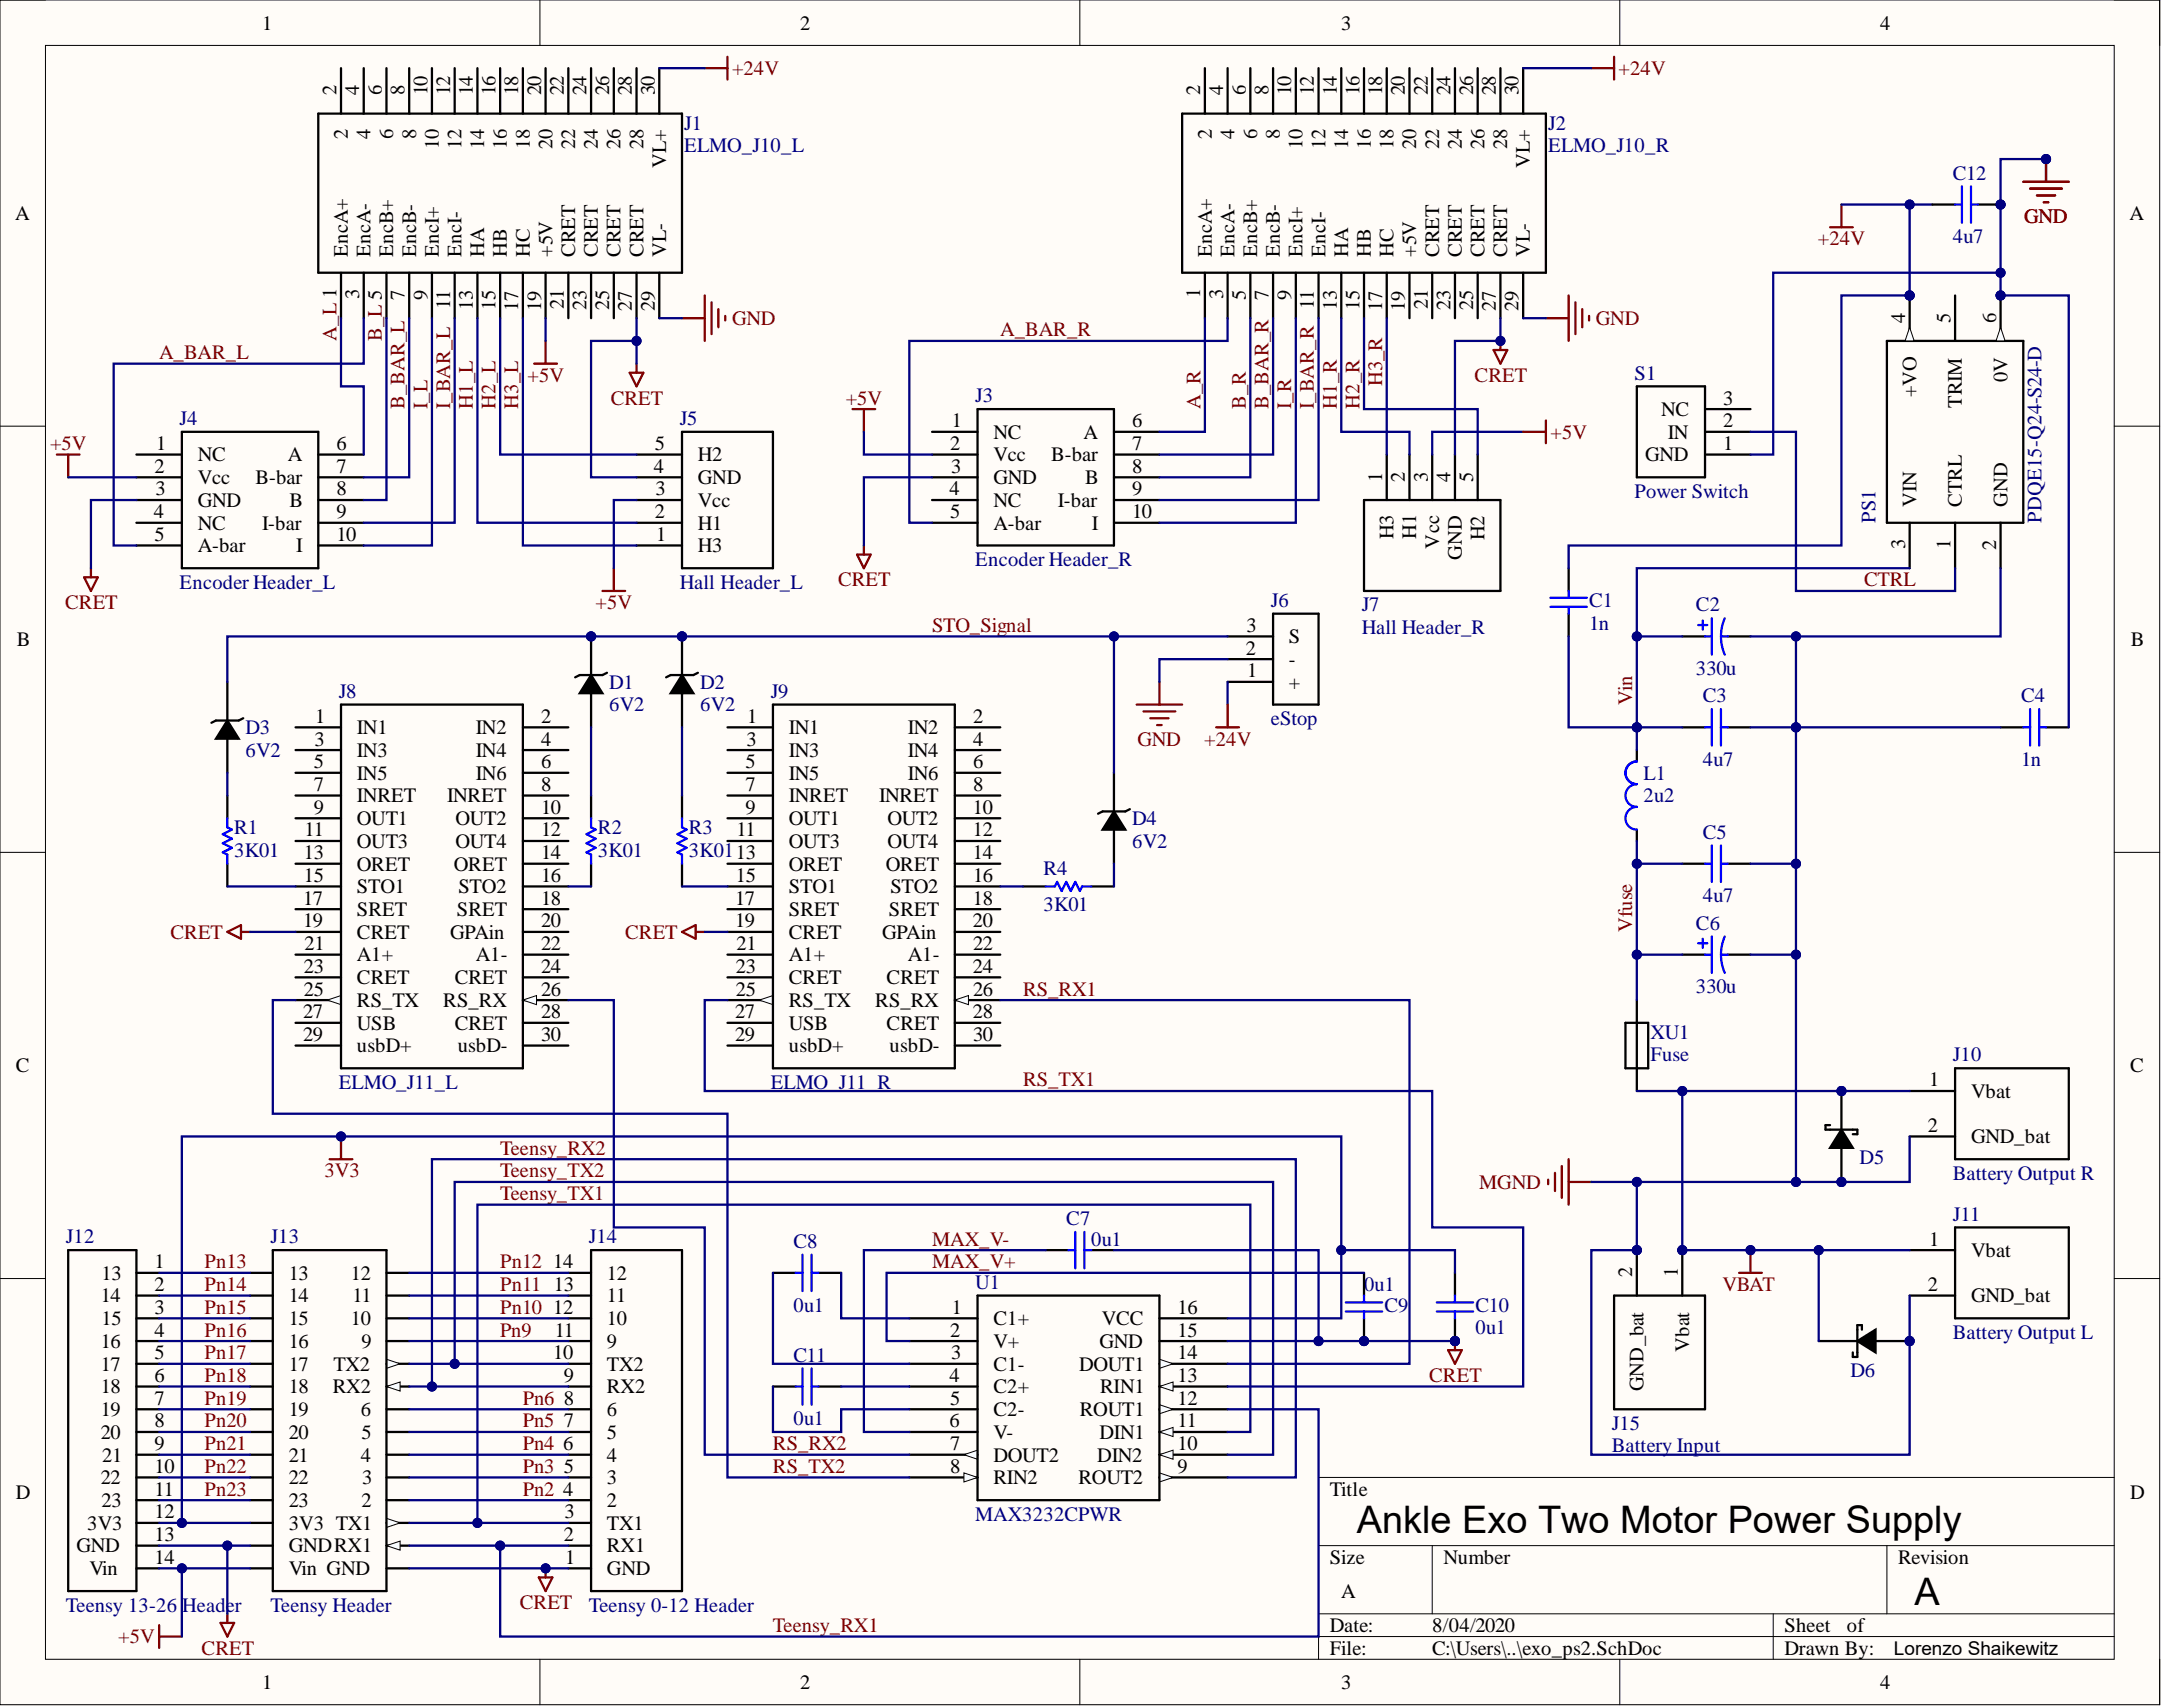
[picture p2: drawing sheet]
<svg xmlns="http://www.w3.org/2000/svg" width="241mm" height="190mm" viewBox="0 0 241 190" stroke-linecap="round" stroke-linejoin="round" font-family="sans-serif">
<defs><g id="words">
<g font-size="4.2">
<text x="151.4" y="171.1">Ankle Exo Two Motor Power Supply</text>
<text x="213.7" y="179.1">A</text>
</g>
<g font-size="2.3">
<text x="29.3" y="3.3">1</text>
<text x="89.3" y="3.3">2</text>
<text x="149.7" y="3.3">3</text>
<text x="209.8" y="3.3">4</text>
<text x="37.6" y="10.7" transform="rotate(-90 37.6 10.7)">2</text>
<text x="40.1" y="10.7" transform="rotate(-90 40.1 10.7)">4</text>
<text x="42.6" y="10.7" transform="rotate(-90 42.6 10.7)">6</text>
<text x="45.2" y="10.7" transform="rotate(-90 45.2 10.7)">8</text>
<text x="47.7" y="10.6" transform="rotate(-90 47.7 10.6)">10</text>
<text x="50.2" y="10.6" transform="rotate(-90 50.2 10.6)">12</text>
<text x="52.8" y="10.6" transform="rotate(-90 52.8 10.6)">14</text>
<text x="55.3" y="10.6" transform="rotate(-90 55.3 10.6)">16</text>
<text x="57.8" y="10.6" transform="rotate(-90 57.8 10.6)">18</text>
<text x="60.4" y="10.6" transform="rotate(-90 60.4 10.6)">20</text>
<text x="62.9" y="10.6" transform="rotate(-90 62.9 10.6)">22</text>
<text x="65.5" y="10.6" transform="rotate(-90 65.5 10.6)">24</text>
<text x="68" y="10.6" transform="rotate(-90 68 10.6)">26</text>
<text x="70.5" y="10.6" transform="rotate(-90 70.5 10.6)">28</text>
<text x="73.1" y="10.6" transform="rotate(-90 73.1 10.6)">30</text>
<text x="134" y="10.7" transform="rotate(-90 134 10.7)">2</text>
<text x="136.5" y="10.7" transform="rotate(-90 136.5 10.7)">4</text>
<text x="139" y="10.7" transform="rotate(-90 139 10.7)">6</text>
<text x="141.6" y="10.7" transform="rotate(-90 141.6 10.7)">8</text>
<text x="144.1" y="10.6" transform="rotate(-90 144.1 10.6)">10</text>
<text x="146.7" y="10.6" transform="rotate(-90 146.7 10.6)">12</text>
<text x="149.2" y="10.6" transform="rotate(-90 149.2 10.6)">14</text>
<text x="151.7" y="10.6" transform="rotate(-90 151.7 10.6)">16</text>
<text x="154.3" y="10.6" transform="rotate(-90 154.3 10.6)">18</text>
<text x="156.8" y="10.6" transform="rotate(-90 156.8 10.6)">20</text>
<text x="159.3" y="10.6" transform="rotate(-90 159.3 10.6)">22</text>
<text x="161.9" y="10.6" transform="rotate(-90 161.9 10.6)">24</text>
<text x="164.4" y="10.6" transform="rotate(-90 164.4 10.6)">26</text>
<text x="167" y="10.6" transform="rotate(-90 167 10.6)">28</text>
<text x="169.5" y="10.6" transform="rotate(-90 169.5 10.6)">30</text>
<text x="38.8" y="15.5" transform="rotate(-90 38.8 15.5)">2</text>
<text x="41.4" y="15.6" transform="rotate(-90 41.4 15.6)">4</text>
<text x="43.9" y="15.5" transform="rotate(-90 43.9 15.5)">6</text>
<text x="46.4" y="15.5" transform="rotate(-90 46.4 15.5)">8</text>
<text x="49" y="16.7" transform="rotate(-90 49 16.7)">10</text>
<text x="51.5" y="16.7" transform="rotate(-90 51.5 16.7)">12</text>
<text x="54" y="16.7" transform="rotate(-90 54 16.7)">14</text>
<text x="56.6" y="16.7" transform="rotate(-90 56.6 16.7)">16</text>
<text x="59.1" y="16.7" transform="rotate(-90 59.1 16.7)">18</text>
<text x="61.7" y="16.7" transform="rotate(-90 61.7 16.7)">20</text>
<text x="64.2" y="16.7" transform="rotate(-90 64.2 16.7)">22</text>
<text x="66.7" y="16.7" transform="rotate(-90 66.7 16.7)">24</text>
<text x="69.3" y="16.7" transform="rotate(-90 69.3 16.7)">26</text>
<text x="71.8" y="16.7" transform="rotate(-90 71.8 16.7)">28</text>
<text x="135.2" y="15.5" transform="rotate(-90 135.2 15.5)">2</text>
<text x="137.8" y="15.6" transform="rotate(-90 137.8 15.6)">4</text>
<text x="140.3" y="15.5" transform="rotate(-90 140.3 15.5)">6</text>
<text x="142.8" y="15.5" transform="rotate(-90 142.8 15.5)">8</text>
<text x="145.4" y="16.7" transform="rotate(-90 145.4 16.7)">10</text>
<text x="147.9" y="16.7" transform="rotate(-90 147.9 16.7)">12</text>
<text x="150.5" y="16.7" transform="rotate(-90 150.5 16.7)">14</text>
<text x="153" y="16.7" transform="rotate(-90 153 16.7)">16</text>
<text x="155.5" y="16.7" transform="rotate(-90 155.5 16.7)">18</text>
<text x="158.1" y="16.7" transform="rotate(-90 158.1 16.7)">20</text>
<text x="160.6" y="16.7" transform="rotate(-90 160.6 16.7)">22</text>
<text x="163.1" y="16.7" transform="rotate(-90 163.1 16.7)">24</text>
<text x="165.7" y="16.7" transform="rotate(-90 165.7 16.7)">26</text>
<text x="168.2" y="16.7" transform="rotate(-90 168.2 16.7)">28</text>
<text x="74.3" y="18.8" transform="rotate(-90 74.3 18.8)">VL+</text>
<text x="170.8" y="18.8" transform="rotate(-90 170.8 18.8)">VL+</text>
<text x="1.7" y="24.5">A</text>
<text x="38.8" y="28.7" transform="rotate(-90 38.8 28.7)">EncA+</text>
<text x="41.4" y="28.7" transform="rotate(-90 41.4 28.7)">EncA-</text>
<text x="43.9" y="28.7" transform="rotate(-90 43.9 28.7)">EncB+</text>
<text x="46.4" y="28.7" transform="rotate(-90 46.4 28.7)">EncB-</text>
<text x="49" y="28.7" transform="rotate(-90 49 28.7)">EncI+</text>
<text x="51.5" y="28.7" transform="rotate(-90 51.5 28.7)">EncI-</text>
<text x="54" y="28.7" transform="rotate(-90 54 28.7)">HA</text>
<text x="56.6" y="28.7" transform="rotate(-90 56.6 28.7)">HB</text>
<text x="59.1" y="28.7" transform="rotate(-90 59.1 28.7)">HC</text>
<text x="61.7" y="28.7" transform="rotate(-90 61.7 28.7)">+5V</text>
<text x="64.2" y="28.7" transform="rotate(-90 64.2 28.7)">CRET</text>
<text x="66.7" y="28.7" transform="rotate(-90 66.7 28.7)">CRET</text>
<text x="69.3" y="28.7" transform="rotate(-90 69.3 28.7)">CRET</text>
<text x="71.8" y="28.7" transform="rotate(-90 71.8 28.7)">CRET</text>
<text x="74.3" y="28.7" transform="rotate(-90 74.3 28.7)">VL-</text>
<text x="135.2" y="28.7" transform="rotate(-90 135.2 28.7)">EncA+</text>
<text x="137.8" y="28.7" transform="rotate(-90 137.8 28.7)">EncA-</text>
<text x="140.3" y="28.7" transform="rotate(-90 140.3 28.7)">EncB+</text>
<text x="142.8" y="28.7" transform="rotate(-90 142.8 28.7)">EncB-</text>
<text x="145.4" y="28.7" transform="rotate(-90 145.4 28.7)">EncI+</text>
<text x="147.9" y="28.7" transform="rotate(-90 147.9 28.7)">EncI-</text>
<text x="150.5" y="28.7" transform="rotate(-90 150.5 28.7)">HA</text>
<text x="153" y="28.7" transform="rotate(-90 153 28.7)">HB</text>
<text x="155.5" y="28.7" transform="rotate(-90 155.5 28.7)">HC</text>
<text x="158.1" y="28.7" transform="rotate(-90 158.1 28.7)">+5V</text>
<text x="160.6" y="28.7" transform="rotate(-90 160.6 28.7)">CRET</text>
<text x="163.1" y="28.7" transform="rotate(-90 163.1 28.7)">CRET</text>
<text x="165.7" y="28.7" transform="rotate(-90 165.7 28.7)">CRET</text>
<text x="168.2" y="28.7" transform="rotate(-90 168.2 28.7)">CRET</text>
<text x="170.8" y="28.7" transform="rotate(-90 170.8 28.7)">VL-</text>
<text x="237.7" y="24.5">A</text>
<text x="40.1" y="33.4" transform="rotate(-90 40.1 33.4)">3</text>
<text x="45.2" y="33.5" transform="rotate(-90 45.2 33.5)">7</text>
<text x="47.7" y="33.5" transform="rotate(-90 47.7 33.5)">9</text>
<text x="50.2" y="34.5" transform="rotate(-90 50.2 34.5)">11</text>
<text x="52.8" y="34.6" transform="rotate(-90 52.8 34.6)">13</text>
<text x="55.3" y="34.6" transform="rotate(-90 55.3 34.6)">15</text>
<text x="57.8" y="34.7" transform="rotate(-90 57.8 34.7)">17</text>
<text x="60.4" y="34.7" transform="rotate(-90 60.4 34.7)">19</text>
<text x="62.9" y="34.5" transform="rotate(-90 62.9 34.5)">21</text>
<text x="65.5" y="34.6" transform="rotate(-90 65.5 34.6)">23</text>
<text x="68" y="34.6" transform="rotate(-90 68 34.6)">25</text>
<text x="70.5" y="34.7" transform="rotate(-90 70.5 34.7)">27</text>
<text x="73.1" y="34.7" transform="rotate(-90 73.1 34.7)">29</text>
<text x="134" y="33.3" transform="rotate(-90 134 33.3)">1</text>
<text x="136.5" y="33.4" transform="rotate(-90 136.5 33.4)">3</text>
<text x="139" y="33.5" transform="rotate(-90 139 33.5)">5</text>
<text x="141.6" y="33.5" transform="rotate(-90 141.6 33.5)">7</text>
<text x="144.1" y="33.5" transform="rotate(-90 144.1 33.5)">9</text>
<text x="146.7" y="34.5" transform="rotate(-90 146.7 34.5)">11</text>
<text x="149.2" y="34.6" transform="rotate(-90 149.2 34.6)">13</text>
<text x="151.7" y="34.6" transform="rotate(-90 151.7 34.6)">15</text>
<text x="154.3" y="34.7" transform="rotate(-90 154.3 34.7)">17</text>
<text x="156.8" y="34.7" transform="rotate(-90 156.8 34.7)">19</text>
<text x="159.3" y="34.5" transform="rotate(-90 159.3 34.5)">21</text>
<text x="161.9" y="34.6" transform="rotate(-90 161.9 34.6)">23</text>
<text x="164.4" y="34.6" transform="rotate(-90 164.4 34.6)">25</text>
<text x="167" y="34.7" transform="rotate(-90 167 34.7)">27</text>
<text x="169.5" y="34.7" transform="rotate(-90 169.5 34.7)">29</text>
<text x="212.6" y="36" transform="rotate(-90 212.6 36)">4</text>
<text x="217.7" y="36" transform="rotate(-90 217.7 36)">5</text>
<text x="222.8" y="36" transform="rotate(-90 222.8 36)">6</text>
<text x="106.2" y="47.7">1</text>
<text x="126.4" y="47.7">6</text>
<text x="185.4" y="46.4">NC</text>
<text x="192.3" y="47.7">2</text>
<text x="192.3" y="45.1">3</text>
<text x="213.9" y="44.3" transform="rotate(-90 213.9 44.3)">+VO</text>
<text x="219" y="45.5" transform="rotate(-90 219 45.5)">TRIM</text>
<text x="224" y="42.6" transform="rotate(-90 224 42.6)">0V</text>
<text x="17.3" y="52.8">2</text>
<text x="17.4" y="50.2">1</text>
<text x="22.1" y="51.5">NC</text>
<text x="32.1" y="51.5">A</text>
<text x="37.6" y="50.2">6</text>
<text x="37.6" y="52.8">7</text>
<text x="73" y="52.8">4</text>
<text x="73.1" y="50.2">5</text>
<text x="77.9" y="51.5">H2</text>
<text x="106.1" y="50.2">2</text>
<text x="106.1" y="52.8">3</text>
<text x="110.9" y="49">NC</text>
<text x="110.9" y="51.5">Vcc</text>
<text x="117.3" y="51.5">B-bar</text>
<text x="120.9" y="49">A</text>
<text x="126.4" y="50.2">7</text>
<text x="126.4" y="52.8">8</text>
<text x="154.3" y="53.8" transform="rotate(-90 154.3 53.8)">1</text>
<text x="156.8" y="53.8" transform="rotate(-90 156.8 53.8)">2</text>
<text x="159.3" y="53.8" transform="rotate(-90 159.3 53.8)">3</text>
<text x="161.9" y="53.8" transform="rotate(-90 161.9 53.8)">4</text>
<text x="164.4" y="53.8" transform="rotate(-90 164.4 53.8)">5</text>
<text x="183.6" y="51.5">GND</text>
<text x="186.2" y="49">IN</text>
<text x="192.3" y="50.2">1</text>
<text x="17.2" y="57.8">4</text>
<text x="17.3" y="55.3">3</text>
<text x="22.1" y="54">Vcc</text>
<text x="22.1" y="56.6">GND</text>
<text x="22.1" y="59.1">NC</text>
<text x="28.5" y="54">B-bar</text>
<text x="29.3" y="59.1">I-bar</text>
<text x="32.3" y="56.6">B</text>
<text x="37.6" y="57.8">9</text>
<text x="37.6" y="55.3">8</text>
<text x="73.1" y="57.8">2</text>
<text x="73.2" y="55.3">3</text>
<text x="77.9" y="59.1">H1</text>
<text x="77.9" y="56.6">Vcc</text>
<text x="77.9" y="54">GND</text>
<text x="106" y="55.3">4</text>
<text x="106.1" y="57.8">5</text>
<text x="110.9" y="54">GND</text>
<text x="110.9" y="56.6">NC</text>
<text x="110.9" y="59.1">A-bar</text>
<text x="118.1" y="56.6">I-bar</text>
<text x="121.1" y="54">B</text>
<text x="121.9" y="59.1">I</text>
<text x="126.4" y="55.3">9</text>
<text x="126.4" y="57.8">10</text>
<text x="213.9" y="56.6" transform="rotate(-90 213.9 56.6)">VIN</text>
<text x="219" y="56.6" transform="rotate(-90 219 56.6)">CTRL</text>
<text x="224" y="56.6" transform="rotate(-90 224 56.6)">GND</text>
<text x="17.3" y="60.4">5</text>
<text x="22.1" y="61.6">A-bar</text>
<text x="33.1" y="61.6">I</text>
<text x="37.6" y="60.4">10</text>
<text x="73.2" y="60.4">1</text>
<text x="77.9" y="61.6">H3</text>
<text x="155.5" y="60.2" transform="rotate(-90 155.5 60.2)">H3</text>
<text x="158.1" y="60.1" transform="rotate(-90 158.1 60.1)">H1</text>
<text x="160.6" y="61.2" transform="rotate(-90 160.6 61.2)">Vcc</text>
<text x="163.1" y="62.5" transform="rotate(-90 163.1 62.5)">GND</text>
<text x="165.7" y="60.3" transform="rotate(-90 165.7 60.3)">H2</text>
<text x="212.6" y="61.3" transform="rotate(-90 212.6 61.3)">3</text>
<text x="217.7" y="61.2" transform="rotate(-90 217.7 61.2)">1</text>
<text x="222.8" y="61.4" transform="rotate(-90 222.8 61.4)">2</text>
<text x="139.1" y="70.5">3</text>
<text x="143.9" y="71.8">S</text>
<text x="1.9" y="72.1">B</text>
<text x="139" y="73.1">2</text>
<text x="139.2" y="75.6">1</text>
<text x="143.9" y="76.9">+</text>
<text x="143.9" y="74.3">-</text>
<text x="237.8" y="72.1">B</text>
<text x="35.1" y="83.2">3</text>
<text x="35.2" y="80.7">1</text>
<text x="39.8" y="81.9">IN1</text>
<text x="53.1" y="81.9">IN2</text>
<text x="60.4" y="80.7">2</text>
<text x="60.4" y="83.2">4</text>
<text x="83.3" y="83.2">3</text>
<text x="83.4" y="80.7">1</text>
<text x="88" y="81.9">IN1</text>
<text x="101.3" y="81.9">IN2</text>
<text x="108.6" y="80.7">2</text>
<text x="108.6" y="83.2">4</text>
<text x="35" y="85.7">5</text>
<text x="35" y="88.3">7</text>
<text x="39.8" y="84.5">IN3</text>
<text x="39.8" y="87">IN5</text>
<text x="39.8" y="89.5">INRET</text>
<text x="49.9" y="89.5">INRET</text>
<text x="53.1" y="84.5">IN4</text>
<text x="53.1" y="87">IN6</text>
<text x="60.4" y="85.7">6</text>
<text x="60.4" y="88.3">8</text>
<text x="83.2" y="85.7">5</text>
<text x="83.2" y="88.3">7</text>
<text x="88" y="84.5">IN3</text>
<text x="88" y="87">IN5</text>
<text x="88" y="89.5">INRET</text>
<text x="98.1" y="89.5">INRET</text>
<text x="101.3" y="84.5">IN4</text>
<text x="101.3" y="87">IN6</text>
<text x="108.6" y="85.7">6</text>
<text x="108.6" y="88.3">8</text>
<text x="33.9" y="95.9">13</text>
<text x="34" y="93.3">11</text>
<text x="35" y="90.8">9</text>
<text x="39.8" y="92.1">OUT1</text>
<text x="39.8" y="94.6">OUT3</text>
<text x="50.8" y="92.1">OUT2</text>
<text x="50.8" y="94.6">OUT4</text>
<text x="60.4" y="95.9">14</text>
<text x="60.4" y="90.8">10</text>
<text x="60.4" y="93.3">12</text>
<text x="82.2" y="93.3">11</text>
<text x="83.2" y="90.8">9</text>
<text x="88" y="92.1">OUT1</text>
<text x="88" y="94.6">OUT3</text>
<text x="99" y="92.1">OUT2</text>
<text x="99" y="94.6">OUT4</text>
<text x="108.6" y="95.9">14</text>
<text x="108.6" y="90.8">10</text>
<text x="108.6" y="93.3">12</text>
<text x="33.8" y="101">17</text>
<text x="33.9" y="98.4">15</text>
<text x="39.8" y="97.2">ORET</text>
<text x="39.8" y="99.7">STO1</text>
<text x="50.7" y="97.2">ORET</text>
<text x="51.2" y="99.7">STO2</text>
<text x="60.4" y="101">18</text>
<text x="60.4" y="98.4">16</text>
<text x="82" y="101">17</text>
<text x="82.1" y="98.4">15</text>
<text x="88" y="97.2">ORET</text>
<text x="88" y="99.7">STO1</text>
<text x="98.9" y="97.2">ORET</text>
<text x="99.4" y="99.7">STO2</text>
<text x="108.6" y="101">18</text>
<text x="108.6" y="98.4">16</text>
<text x="33.8" y="103.5">19</text>
<text x="34" y="106">21</text>
<text x="39.8" y="102.2">SRET</text>
<text x="39.8" y="104.8">CRET</text>
<text x="39.8" y="107.3">A1+</text>
<text x="50.2" y="104.8">GPAin</text>
<text x="51" y="102.2">SRET</text>
<text x="53.1" y="107.3">A1-</text>
<text x="60.4" y="103.5">20</text>
<text x="60.4" y="106">22</text>
<text x="82" y="103.5">19</text>
<text x="82.2" y="106">21</text>
<text x="88" y="102.2">SRET</text>
<text x="88" y="104.8">CRET</text>
<text x="88" y="107.3">A1+</text>
<text x="98.4" y="104.8">GPAin</text>
<text x="99.2" y="102.2">SRET</text>
<text x="101.3" y="107.3">A1-</text>
<text x="108.6" y="103.5">20</text>
<text x="108.6" y="106">22</text>
<text x="33.8" y="113.6">27</text>
<text x="33.9" y="108.6">23</text>
<text x="33.9" y="111.1">25</text>
<text x="39.8" y="109.8">CRET</text>
<text x="39.8" y="112.4">RS_TX</text>
<text x="49.5" y="112.4">RS_RX</text>
<text x="50.7" y="109.8">CRET</text>
<text x="60.4" y="108.6">24</text>
<text x="60.4" y="113.6">28</text>
<text x="60.4" y="111.1">26</text>
<text x="82" y="113.6">27</text>
<text x="82.1" y="108.6">23</text>
<text x="82.1" y="111.1">25</text>
<text x="88" y="109.8">CRET</text>
<text x="88" y="112.4">RS_TX</text>
<text x="97.7" y="112.4">RS_RX</text>
<text x="99" y="109.8">CRET</text>
<text x="108.6" y="108.6">24</text>
<text x="108.6" y="113.6">28</text>
<text x="108.6" y="111.1">26</text>
<text x="1.8" y="119.6">C</text>
<text x="33.8" y="116.2">29</text>
<text x="39.8" y="114.9">USB</text>
<text x="39.8" y="117.4">usbD+</text>
<text x="50.7" y="114.9">CRET</text>
<text x="51.1" y="117.4">usbD-</text>
<text x="60.4" y="116.2">30</text>
<text x="82" y="116.2">29</text>
<text x="88" y="114.9">USB</text>
<text x="88" y="117.4">usbD+</text>
<text x="99" y="114.9">CRET</text>
<text x="99.3" y="117.4">usbD-</text>
<text x="108.6" y="116.2">30</text>
<text x="237.7" y="119.6">C</text>
<text x="215.3" y="121.2">1</text>
<text x="220" y="122.5">Vbat</text>
<text x="215.2" y="126.3">2</text>
<text x="220" y="127.6">GND_bat</text>
<text x="11.3" y="142.8">13</text>
<text x="17.3" y="141.5">1</text>
<text x="32.2" y="142.8">13</text>
<text x="39.2" y="142.8">12</text>
<text x="61.7" y="141.5">14</text>
<text x="67.7" y="142.8">12</text>
<text x="182.2" y="142.6" transform="rotate(-90 182.2 142.6)">2</text>
<text x="187.3" y="142.6" transform="rotate(-90 187.3 142.6)">1</text>
<text x="215.3" y="139">1</text>
<text x="220" y="140.3">Vbat</text>
<text x="11.2" y="145.3">14</text>
<text x="11.3" y="147.9">15</text>
<text x="17.3" y="149.2">4</text>
<text x="17.3" y="144.1">2</text>
<text x="17.3" y="146.6">3</text>
<text x="32.2" y="145.3">14</text>
<text x="32.2" y="147.9">15</text>
<text x="39.2" y="147.9">10</text>
<text x="39.3" y="145.3">11</text>
<text x="61.7" y="146.6">12</text>
<text x="61.8" y="144.1">13</text>
<text x="61.9" y="149.2">11</text>
<text x="67.7" y="147.9">10</text>
<text x="67.7" y="145.3">11</text>
<text x="106.1" y="149.2">2</text>
<text x="106.2" y="146.6">1</text>
<text x="110.9" y="147.9">C1+</text>
<text x="123" y="147.9">VCC</text>
<text x="131.4" y="149.2">15</text>
<text x="131.4" y="146.6">16</text>
<text x="215.2" y="144.1">2</text>
<text x="220" y="145.3">GND_bat</text>
<text x="11.2" y="155.5">18</text>
<text x="11.2" y="153">17</text>
<text x="11.2" y="150.4">16</text>
<text x="17.3" y="154.2">6</text>
<text x="17.3" y="151.7">5</text>
<text x="32.2" y="150.4">16</text>
<text x="32.2" y="153">17</text>
<text x="32.2" y="155.5">18</text>
<text x="37.1" y="155.5">RX2</text>
<text x="37.2" y="153">TX2</text>
<text x="40.3" y="150.4">9</text>
<text x="61.7" y="151.7">10</text>
<text x="62.9" y="154.2">9</text>
<text x="67.7" y="155.5">RX2</text>
<text x="67.7" y="153">TX2</text>
<text x="67.7" y="150.4">9</text>
<text x="106" y="154.2">4</text>
<text x="106.1" y="151.7">3</text>
<text x="110.9" y="150.4">V+</text>
<text x="110.9" y="153">C1-</text>
<text x="110.9" y="155.5">C2+</text>
<text x="120.4" y="153">DOUT1</text>
<text x="122.7" y="150.4">GND</text>
<text x="122.8" y="155.5">RIN1</text>
<text x="131.4" y="151.7">14</text>
<text x="131.4" y="154.2">13</text>
<text x="183.4" y="155.2" transform="rotate(-90 183.4 155.2)">GND_bat</text>
<text x="188.5" y="150.8" transform="rotate(-90 188.5 150.8)">Vbat</text>
<text x="11.2" y="160.6">20</text>
<text x="11.2" y="158">19</text>
<text x="17.3" y="159.3">8</text>
<text x="17.3" y="156.8">7</text>
<text x="17.3" y="161.8">9</text>
<text x="32.2" y="158">19</text>
<text x="32.2" y="160.6">20</text>
<text x="40.3" y="158">6</text>
<text x="40.3" y="160.6">5</text>
<text x="62.8" y="161.8">6</text>
<text x="62.9" y="159.3">7</text>
<text x="62.9" y="156.8">8</text>
<text x="67.7" y="160.6">5</text>
<text x="67.7" y="158">6</text>
<text x="106" y="159.3">6</text>
<text x="106.1" y="156.8">5</text>
<text x="106.1" y="161.8">7</text>
<text x="110.9" y="158">C2-</text>
<text x="110.9" y="160.6">V-</text>
<text x="120.5" y="158">ROUT1</text>
<text x="122.7" y="160.6">DIN1</text>
<text x="131.4" y="156.8">12</text>
<text x="131.4" y="161.8">10</text>
<text x="131.4" y="159.3">11</text>
<text x="1.8" y="167.2">D</text>
<text x="11.2" y="165.6">22</text>
<text x="11.4" y="163.1">21</text>
<text x="17.3" y="164.4">10</text>
<text x="17.3" y="166.9">11</text>
<text x="32.2" y="163.1">21</text>
<text x="32.2" y="165.6">22</text>
<text x="40.3" y="163.1">4</text>
<text x="40.4" y="165.6">3</text>
<text x="62.8" y="166.9">4</text>
<text x="62.9" y="164.4">5</text>
<text x="67.7" y="165.6">3</text>
<text x="67.7" y="163.1">4</text>
<text x="106.1" y="164.4">8</text>
<text x="110.9" y="163.1">DOUT2</text>
<text x="110.9" y="165.6">RIN2</text>
<text x="120.4" y="165.6">ROUT2</text>
<text x="122.5" y="163.1">DIN2</text>
<text x="131.4" y="164.4">9</text>
<text x="148.4" y="166.9">Title</text>
<text x="237.7" y="167.2">D</text>
<text x="8.5" y="173.3">GND</text>
<text x="9.7" y="170.7">3V3</text>
<text x="11.3" y="168.2">23</text>
<text x="17.3" y="169.4">12</text>
<text x="17.3" y="172">13</text>
<text x="32.2" y="168.2">23</text>
<text x="32.2" y="170.7">3V3 TX1</text>
<text x="32.2" y="173.3">GNDRX1</text>
<text x="40.3" y="168.2">2</text>
<text x="62.9" y="172">2</text>
<text x="63" y="169.4">3</text>
<text x="67.7" y="173.3">RX1</text>
<text x="67.7" y="170.7">TX1</text>
<text x="67.7" y="168.2">2</text>
<text x="10" y="175.8">Vin</text>
<text x="17.3" y="174.5">14</text>
<text x="32.2" y="175.8">Vin GND</text>
<text x="63.1" y="174.5">1</text>
<text x="67.7" y="175.8">GND</text>
<text x="148.4" y="174.5">Size</text>
<text x="149.7" y="178.3">A</text>
<text x="161.1" y="174.5">Number</text>
<text x="211.9" y="174.5">Revision</text>
<text x="148.4" y="182.1">Date:</text>
<text x="148.4" y="184.7">File:</text>
<text x="159.9" y="182.1">8/04/2020</text>
<text x="159.9" y="184.7">C:\Users\..\exo_ps2.SchDoc</text>
<text x="199.2" y="184.7">Drawn By:</text>
<text x="199.2" y="182.1">Sheet</text>
<text x="206.1" y="182.1">of</text>
<text x="29.3" y="188.5">1</text>
<text x="89.3" y="188.5">2</text>
<text x="149.7" y="188.5">3</text>
<text x="209.8" y="188.5">4</text>
</g>
<g font-size="2.3" fill="#800000">
<text x="81.7" y="8.4">+24V</text>
<text x="180.7" y="8.4">+24V</text>
<text x="202.9" y="27.4">+24V</text>
<text x="225.9" y="24.9">GND</text>
<text x="17.8" y="40.1">A_BAR_L</text>
<text x="37.6" y="38" transform="rotate(-90 37.6 38)">A_L 1</text>
<text x="42.6" y="38" transform="rotate(-90 42.6 38)">B_L 5</text>
<text x="81.7" y="36.3">GND</text>
<text x="111.6" y="37.5">A_BAR_R</text>
<text x="178.1" y="36.3">GND</text>
<text x="45.2" y="45.7" transform="rotate(-90 45.2 45.7)">B_BAR_L</text>
<text x="47.7" y="45.7" transform="rotate(-90 47.7 45.7)">I_L</text>
<text x="50.2" y="45.7" transform="rotate(-90 50.2 45.7)">I_BAR_L</text>
<text x="52.8" y="45.7" transform="rotate(-90 52.8 45.7)">H1_L</text>
<text x="55.3" y="45.7" transform="rotate(-90 55.3 45.7)">H2_L</text>
<text x="57.8" y="45.7" transform="rotate(-90 57.8 45.7)">H3_L</text>
<text x="58.9" y="42.6">+5V</text>
<text x="68.2" y="45.1">CRET</text>
<text x="94.4" y="45.1">+5V</text>
<text x="134" y="45.7" transform="rotate(-90 134 45.7)">A_R</text>
<text x="139" y="45.7" transform="rotate(-90 139 45.7)">B_R</text>
<text x="141.6" y="45.7" transform="rotate(-90 141.6 45.7)">B_BAR_R</text>
<text x="144.1" y="45.7" transform="rotate(-90 144.1 45.7)">I_R</text>
<text x="146.7" y="45.7" transform="rotate(-90 146.7 45.7)">I_BAR_R</text>
<text x="149.2" y="45.7" transform="rotate(-90 149.2 45.7)">H1_R</text>
<text x="151.7" y="45.7" transform="rotate(-90 151.7 45.7)">H2_R</text>
<text x="154.3" y="43.1" transform="rotate(-90 154.3 43.1)">H3_R</text>
<text x="164.6" y="42.6">CRET</text>
<text x="5.6" y="50.2">+5V</text>
<text x="173" y="49">+5V</text>
<text x="93.5" y="65.4">CRET</text>
<text x="208.1" y="65.4">CTRL</text>
<text x="7.3" y="68">CRET</text>
<text x="66.5" y="68">+5V</text>
<text x="104" y="70.5">STO_Signal</text>
<text x="126.9" y="83.2">GND</text>
<text x="134.4" y="83.2">+24V</text>
<text x="182.2" y="78.6" transform="rotate(-90 182.2 78.6)">Vin</text>
<text x="19" y="104.8">CRET</text>
<text x="69.8" y="104.8">CRET</text>
<text x="182.2" y="104" transform="rotate(-90 182.2 104)">Vfuse</text>
<text x="114.2" y="111.1">RS_RX1</text>
<text x="114.2" y="121.2">RS_TX1</text>
<text x="36.2" y="131.4">3V3</text>
<text x="55.8" y="131.4">Teensy_TX2</text>
<text x="55.8" y="128.9">Teensy_RX2</text>
<text x="55.8" y="133.9">Teensy_TX1</text>
<text x="165.1" y="132.7">MGND</text>
<text x="22.8" y="141.5">Pn13</text>
<text x="55.8" y="141.5">Pn12</text>
<text x="104" y="139">MAX_V-</text>
<text x="104" y="141.5">MAX_V+</text>
<text x="22.8" y="144.1">Pn14</text>
<text x="22.8" y="146.6">Pn15</text>
<text x="22.8" y="149.2">Pn16</text>
<text x="55.8" y="149.2">Pn9</text>
<text x="55.8" y="146.6">Pn10</text>
<text x="55.8" y="144.1">Pn11</text>
<text x="192.2" y="144.1">VBAT</text>
<text x="22.8" y="151.7">Pn17</text>
<text x="22.8" y="154.2">Pn18</text>
<text x="159.5" y="154.2">CRET</text>
<text x="22.8" y="156.8">Pn19</text>
<text x="22.8" y="159.3">Pn20</text>
<text x="22.8" y="161.8">Pn21</text>
<text x="58.4" y="161.8">Pn4</text>
<text x="58.4" y="159.3">Pn5</text>
<text x="58.4" y="156.8">Pn6</text>
<text x="86.3" y="161.8">RS_RX2</text>
<text x="22.8" y="164.4">Pn22</text>
<text x="22.8" y="166.9">Pn23</text>
<text x="58.4" y="166.9">Pn2</text>
<text x="58.4" y="164.4">Pn3</text>
<text x="86.3" y="164.4">RS_TX2</text>
<text x="58" y="179.6">CRET</text>
<text x="13.2" y="183.4">+5V</text>
<text x="22.5" y="184.7">CRET</text>
<text x="86.3" y="182.1">Teensy_RX1</text>
</g>
<g font-size="2.3" fill="#000080">
<text x="76.4" y="14.5">J1</text>
<text x="76.4" y="17">ELMO_J10_L</text>
<text x="172.8" y="14.5">J2</text>
<text x="172.8" y="17">ELMO_J10_R</text>
<text x="218" y="20">C12</text>
<text x="218" y="27.1">4u7</text>
<text x="20" y="47.4">J4</text>
<text x="75.9" y="47.4">J5</text>
<text x="108.8" y="44.9">J3</text>
<text x="182.4" y="42.4">S1</text>
<text x="182.4" y="55.6">Power Switch</text>
<text x="209.3" y="58.3" transform="rotate(-90 209.3 58.3)">PS1</text>
<text x="227.8" y="58.3" transform="rotate(-90 227.8 58.3)">PDQE15-Q24-S24-D</text>
<text x="20" y="65.7">Encoder Header_L</text>
<text x="75.9" y="65.7">Hall Header_L</text>
<text x="108.8" y="63.2">Encoder Header_R</text>
<text x="141.8" y="67.7">J6</text>
<text x="152" y="68.2">J7</text>
<text x="152" y="70.8">Hall Header_R</text>
<text x="177.4" y="67.7">C1</text>
<text x="177.4" y="70.3">1n</text>
<text x="189.3" y="68.2">C2</text>
<text x="37.8" y="77.9">J8</text>
<text x="68" y="76.9">D1</text>
<text x="78.1" y="76.9">D2</text>
<text x="86" y="77.9">J9</text>
<text x="189.3" y="75.3">330u</text>
<text x="27.4" y="81.9">D3</text>
<text x="68" y="79.4">6V2</text>
<text x="78.1" y="79.4">6V2</text>
<text x="141.8" y="80.9">eStop</text>
<text x="190" y="78.4">C3</text>
<text x="225.6" y="78.4">C4</text>
<text x="27.4" y="84.5">6V2</text>
<text x="183.4" y="89.5">2u2</text>
<text x="183.4" y="87">L1</text>
<text x="190" y="85.5">4u7</text>
<text x="225.6" y="85.5">1n</text>
<text x="26.1" y="93.1">R1</text>
<text x="26.1" y="95.6">3K01</text>
<text x="66.7" y="95.6">3K01</text>
<text x="66.7" y="93.1">R2</text>
<text x="76.9" y="95.6">3K0113</text>
<text x="76.9" y="93.1">R3</text>
<text x="126.4" y="94.6">6V2</text>
<text x="126.4" y="92.1">D4</text>
<text x="190" y="93.6">C5</text>
<text x="116.5" y="101.7">3K01</text>
<text x="116.5" y="97.7">R4</text>
<text x="190" y="100.7">4u7</text>
<text x="189.3" y="103.7">C6</text>
<text x="189.3" y="110.9">330u</text>
<text x="184.2" y="115.9">XU1</text>
<text x="184.2" y="118.5">Fuse</text>
<text x="218" y="118.5">J10</text>
<text x="37.8" y="121.5">ELMO_J11_L</text>
<text x="86" y="121.5">ELMO_J11_R</text>
<text x="207.6" y="129.9">D5</text>
<text x="218" y="131.7">Battery Output R</text>
<text x="119" y="136.7">C7</text>
<text x="218" y="136.2">J11</text>
<text x="7.4" y="138.8">J12</text>
<text x="30.2" y="138.8">J13</text>
<text x="65.7" y="138.8">J14</text>
<text x="88.6" y="139.3">C8</text>
<text x="108.8" y="143.8">U1</text>
<text x="121.8" y="139">0u1</text>
<text x="88.6" y="146.4">0u1</text>
<text x="152.2" y="144.1">0u1</text>
<text x="154.5" y="146.4">C9</text>
<text x="164.7" y="148.9">0u1</text>
<text x="164.7" y="146.4">C10</text>
<text x="218" y="149.4">Battery Output L</text>
<text x="88.6" y="151.9">C11</text>
<text x="206.5" y="153.7">D6</text>
<text x="88.6" y="159">0u1</text>
<text x="179.9" y="159.6">J15</text>
<text x="179.9" y="162.1">Battery Input</text>
<text x="108.8" y="169.7">MAX3232CPWR</text>
<text x="7.4" y="179.8">Teensy 13-26</text>
<text x="20.3" y="179.8">Header</text>
<text x="30.2" y="179.8">Teensy Header</text>
<text x="65.7" y="179.8">Teensy 0-12 Header</text>
</g>
<text font-size="2.1" x="211.4" y="184.7">Lorenzo Shaikewitz</text>
</g></defs>
<path d="M0 0h241v190.2h-241z" fill-rule="evenodd" fill="#fffcf8"/>
<path d="M0 0h241v190.2h-241z" fill="none" stroke="#000" stroke-width=".11"/>
<path d="M5.1 5.1h230.9v180.1h-230.9z" fill-rule="evenodd" fill="#fffcf8"/>
<g fill="none" stroke="#000" stroke-width=".11">
<path d="M0 0h5.1M60.3 0v5.1M120.5 0v5.1M180.8 0v5.1M236 0h5v5.1M5.1 5.1h230.9v180.1h-230.9zM0 47.6h5.1M236 47.6h5M0 95.1h5.1M236 95.1h5M0 142.7h5.1M236 142.7h5"/>
<path d="M147.2 172.5h88.8M159.8 172.5v7.6M210.6 172.5v7.6M236 164.9h-88.8v20.3M60.3 185.2v5M120.5 185.2v5M147.2 180.1h88.8M147.2 182.6h88.8M180.8 185.2v5M197.9 180.1v5.1M241 185.2v5"/>
</g>
<path d="M43.1 175h2.6M43.1 172.5h2.6" fill="none" stroke="#000" stroke-width=".25"/>
<path d="M43.1 172.5l1.6-.5v1z" fill="#f8fcff"/>
<path d="M43.1 172.5l1.6-.5v1z" fill="none" stroke="#000" stroke-width=".11"/>
<path d="M43.1 170h2.6" fill="none" stroke="#000" stroke-width=".25"/>
<path d="M43.1 169.4l1.6 .6-1.6 .5z" fill="#f8fcff"/>
<path d="M43.1 169.4l1.6 .6-1.6 .5z" fill="none" stroke="#000" stroke-width=".11"/>
<path d="M43.1 159.8h2.6M43.1 157.3h2.6M43.1 154.7h2.6M43.1 167.4h2.6M43.1 164.9h2.6M43.1 162.3h2.6" fill="none" stroke="#000" stroke-width=".25"/>
<path d="M43.1 154.7l1.6-.5v1z" fill="#f8fcff"/>
<path d="M43.1 154.7l1.6-.5v1z" fill="none" stroke="#000" stroke-width=".11"/>
<path d="M43.1 152.2h2.6" fill="none" stroke="#000" stroke-width=".25"/>
<path d="M43.1 151.7l1.6 .5-1.6 .5z" fill="#f8fcff"/>
<path d="M43.1 151.7l1.6 .5-1.6 .5z" fill="none" stroke="#000" stroke-width=".11"/>
<g fill="none" stroke="#000" stroke-width=".25">
<path d="M7.6 139.5h7.6v38.1h-7.6zM30.4 139.5h12.7v38.1h-12.7zM66 139.5h10.1v38.1h-10.1zM15.2 149.7h2.6M15.2 147.1h2.6M15.2 144.6h2.6M15.2 142.1h2.6M15.2 152.2h2.6M15.2 154.7h2.6M15.2 157.3h2.6M15.2 159.8h2.6M27.9 149.7h2.5"/>
<path d="M27.9 147.1h2.5M27.9 144.6h2.5M27.9 142.1h2.5M27.9 152.2h2.5M27.9 154.7h2.5M27.9 157.3h2.5M27.9 159.8h2.5M43.1 149.7h2.6M43.1 147.1h2.6M43.1 144.6h2.6M43.1 142.1h2.6M63.4 149.7h2.6"/>
<path d="M63.4 147.1h2.6M63.4 144.6h2.6M63.4 142.1h2.6M63.4 152.2h2.6M63.4 154.7h2.6M63.4 157.3h2.6M63.4 159.8h2.6M101.5 149.7h7.6M101.5 147.1h7.6M101.5 152.2h7.6M101.5 154.7h7.6M101.5 157.3h7.6"/>
<path d="M101.5 159.8h7.6M15.2 162.3h2.6M15.2 164.9h2.6M15.2 167.4h2.6M15.2 170h2.6M15.2 172.5h2.6M15.2 175h2.6M27.9 162.3h2.5M27.9 164.9h2.5M27.9 167.4h2.5M27.9 170h2.5M27.9 172.5h2.5"/>
<path d="M27.9 175h2.5M63.4 162.3h2.6M63.4 164.9h2.6M63.4 167.4h2.6M63.4 170h2.6M63.4 172.5h2.6M63.4 175h2.6M101.5 162.3h7.6"/>
</g>
<path d="M107.6 162.3l1.5-.5v1.1z" fill="#f8fcff"/>
<path d="M107.6 162.3l1.5-.5v1.1z" fill="none" stroke="#000" stroke-width=".11"/>
<path d="M101.5 164.9h7.6" fill="none" stroke="#000" stroke-width=".25"/>
<path d="M107.6 164.4l1.5 .5-1.5 .5z" fill="#f8fcff"/>
<path d="M107.6 164.4l1.5 .5-1.5 .5z" fill="none" stroke="#000" stroke-width=".11"/>
<path d="M129.4 164.9h7.6" fill="none" stroke="#000" stroke-width=".25"/>
<path d="M129.4 164.4l1.5 .5-1.5 .5z" fill="#f8fcff"/>
<path d="M129.4 164.4l1.5 .5-1.5 .5z" fill="none" stroke="#000" stroke-width=".11"/>
<path d="M129.4 162.3h7.6" fill="none" stroke="#000" stroke-width=".25"/>
<path d="M129.4 162.3l1.5-.5v1.1z" fill="#f8fcff"/>
<path d="M129.4 162.3l1.5-.5v1.1z" fill="none" stroke="#000" stroke-width=".11"/>
<path d="M129.4 159.8h7.6" fill="none" stroke="#000" stroke-width=".25"/>
<path d="M129.4 159.8l1.5-.5v1z" fill="#f8fcff"/>
<path d="M129.4 159.8l1.5-.5v1z" fill="none" stroke="#000" stroke-width=".11"/>
<path d="M129.4 157.3h7.6" fill="none" stroke="#000" stroke-width=".25"/>
<path d="M129.4 156.8l1.5 .5-1.5 .5z" fill="#f8fcff"/>
<path d="M129.4 156.8l1.5 .5-1.5 .5z" fill="none" stroke="#000" stroke-width=".11"/>
<path d="M129.4 154.7h7.6" fill="none" stroke="#000" stroke-width=".25"/>
<path d="M129.4 154.7l1.5-.5v1z" fill="#f8fcff"/>
<path d="M129.4 154.7l1.5-.5v1z" fill="none" stroke="#000" stroke-width=".11"/>
<path d="M129.4 152.2h7.6" fill="none" stroke="#000" stroke-width=".25"/>
<path d="M129.4 151.7l1.5 .5-1.5 .5z" fill="#f8fcff"/>
<path d="M129.4 151.7l1.5 .5-1.5 .5z" fill="none" stroke="#000" stroke-width=".11"/>
<path d="M86.3 142.1h2.5M86.3 154.7h2.5M91.3 142.1h2.6M91.3 154.7h2.6M109.1 144.6h20.3v22.8h-20.3zM129.4 149.7h7.6M129.4 147.1h7.6" fill="none" stroke="#000" stroke-width=".25"/>
<path d="M88.8 142.1h.8M88.8 154.7h.8M89.6 140v4.1M89.6 152.7v4.1M90.6 142.1h.7M90.6 154.7h.7M90.6 140v4.1M90.6 152.7v4.1" fill="none" stroke="#00f" stroke-width=".25"/>
<circle cx="152.2" cy="149.7" r=".51" fill="#000080"/>
<circle cx="152.2" cy="149.7" r=".51" fill="none" stroke="#000080" stroke-width=".11"/>
<path d="M152.2 147.1v2.6" fill="none" stroke="#000" stroke-width=".25"/>
<circle cx="152.2" cy="149.7" r=".51" fill="#000080"/>
<circle cx="152.2" cy="149.7" r=".51" fill="none" stroke="#000080" stroke-width=".11"/>
<path d="M116.7 139.5h2.6M121.8 139.5h2.5M152.2 142.1v2.5" fill="none" stroke="#000" stroke-width=".25"/>
<path d="M119.3 139.5h.7M120 137.5v4M121 137.5v4M121 139.5h.8M150.2 145.3h4.1M150.2 146.4h4.1M152.2 144.6v.7M152.2 146.4v.7" fill="none" stroke="#00f" stroke-width=".25"/>
<circle cx="162.4" cy="149.7" r=".51" fill="#000080"/>
<circle cx="162.4" cy="149.7" r=".51" fill="none" stroke="#000080" stroke-width=".11"/>
<path d="M162.4 147.1v2.6" fill="none" stroke="#000" stroke-width=".25"/>
<circle cx="162.4" cy="149.7" r=".51" fill="#000080"/>
<circle cx="162.4" cy="149.7" r=".51" fill="none" stroke="#000080" stroke-width=".11"/>
<path d="M218.2 119.2h12.7v10.2h-12.7zM213.1 121.8h5.1M213.1 126.8h5.1M213.1 139.5h5.1M218.2 137h12.7v10.1h-12.7zM162.4 142.1v2.5M213.1 144.6h5.1" fill="none" stroke="#000" stroke-width=".25"/>
<path d="M160.4 145.3h4M160.4 146.4h4M162.4 144.6v.7M162.4 146.4v.7" fill="none" stroke="#00f" stroke-width=".25"/>
<circle cx="213.1" cy="149.7" r=".51" fill="#000080"/>
<circle cx="213.1" cy="149.7" r=".51" fill="none" stroke="#000080" stroke-width=".11"/>
<path d="M207.3 149.7l2-1.3v2.5z" fill="#000"/>
<path d="M207.3 149.7l2-1.3v2.5zM209.3 149.7h3.8" fill="none" stroke="#000" stroke-width=".25"/>
<circle cx="213.1" cy="149.7" r=".51" fill="#000080"/>
<circle cx="213.1" cy="149.7" r=".51" fill="none" stroke="#000080" stroke-width=".11"/>
<path d="M203 149.7h5.1M207.8 148.4v-.5h-.5v3.5h-.5v-.5" fill="none" stroke="#000" stroke-width=".25"/>
<circle cx="205.5" cy="131.9" r=".51" fill="#000080"/>
<circle cx="205.5" cy="131.9" r=".51" fill="none" stroke="#000080" stroke-width=".11"/>
<circle cx="205.5" cy="121.8" r=".51" fill="#000080"/>
<circle cx="205.5" cy="121.8" r=".51" fill="none" stroke="#000080" stroke-width=".11"/>
<path d="M205.5 126.1l1.3 2h-2.5z" fill="#000"/>
<path d="M205.5 126.1l1.3 2h-2.5zM205.5 128.1v3.8" fill="none" stroke="#000" stroke-width=".25"/>
<circle cx="205.5" cy="131.9" r=".51" fill="#000080"/>
<circle cx="205.5" cy="131.9" r=".51" fill="none" stroke="#000080" stroke-width=".11"/>
<path d="M205.5 121.8v5" fill="none" stroke="#000" stroke-width=".25"/>
<circle cx="205.5" cy="121.8" r=".51" fill="#000080"/>
<circle cx="205.5" cy="121.8" r=".51" fill="none" stroke="#000080" stroke-width=".11"/>
<path d="M204.3 125.6h-.6v.5h3.6v.5h-.5" fill="none" stroke="#000" stroke-width=".25"/>
<circle cx="187.8" cy="139.5" r=".51" fill="#000080"/>
<circle cx="187.8" cy="139.5" r=".51" fill="none" stroke="#000080" stroke-width=".11"/>
<circle cx="182.7" cy="139.5" r=".51" fill="#000080"/>
<circle cx="182.7" cy="139.5" r=".51" fill="none" stroke="#000080" stroke-width=".11"/>
<path d="M187.8 139.5v5.1" fill="none" stroke="#000" stroke-width=".25"/>
<circle cx="187.8" cy="139.5" r=".51" fill="#000080"/>
<circle cx="187.8" cy="139.5" r=".51" fill="none" stroke="#000080" stroke-width=".11"/>
<path d="M182.7 139.5v5.1" fill="none" stroke="#000" stroke-width=".25"/>
<circle cx="182.7" cy="139.5" r=".51" fill="#000080"/>
<circle cx="182.7" cy="139.5" r=".51" fill="none" stroke="#000080" stroke-width=".11"/>
<path d="M180.1 144.6h10.2v12.7h-10.2z" fill="none" stroke="#000" stroke-width=".25"/>
<path d="M36.8 129.4h2.5M38.1 126.8v2.6M17.8 182.6h2.5M17.8 181.4v2.5M24.6 181.1h1.5l-.7 1.5zM25.4 180.1v1" fill="none" stroke="#800000" stroke-width=".25"/>
<circle cx="38.1" cy="126.8" r=".51" fill="#000080"/>
<circle cx="38.1" cy="126.8" r=".51" fill="none" stroke="#000080" stroke-width=".11"/>
<path d="M172.8 131.7v.5M173.6 130.9v2M174.3 130.1v3.6M175.1 129.4v5M175.1 131.9h2.5M195.4 139.5v2.6M194.1 142.1h2.5" fill="none" stroke="#800000" stroke-width=".25"/>
<circle cx="195.4" cy="139.5" r=".51" fill="#000080"/>
<circle cx="195.4" cy="139.5" r=".51" fill="none" stroke="#000080" stroke-width=".11"/>
<path d="M187.8 71h2.5M192.8 71h2.6M182.7 83.7v1.3M182.7 92.6v1.3M187.8 96.4h2.5M187.8 81.2h2.5M192.8 96.4h2.6M192.8 81.2h2.6M181.4 114.1h2.6v5.1h-2.6zM182.7 111.6v10.2M187.8 106.5h2.5M192.8 106.5h2.6" fill="none" stroke="#000" stroke-width=".25"/>
<g fill="none" stroke="#00f" stroke-width=".25">
<path d="M189.5 69.8h1.1M190 69.2v1.1M190.3 71h.8M191.1 69v4.1M191.1 79.1v4.1M192.1 79.1v4.1M192.1 71h.7M192.5 69a5.1 5.1 0 0 0 0 4.1M182.7 85a1.27 1.27 0 0 0-1.3 1.2 1.27 1.27 0 0 0 1.3 1.3 1.27 1.27 0 0 0-1.3 1.3 1.27 1.27 0 0 0 1.3 1.2 1.27 1.27 0 0 0-1.3 1.3 1.27 1.27 0 0 0 1.3 1.3M190.3 96.4h.8M190.3 81.2h.8M191.1 94.4v4"/>
<path d="M192.1 94.4v4M192.1 96.4h.7M192.1 81.2h.7M189.5 105.3h1.1M190 104.8v1M190.3 106.5h.8M191.1 104.5v4.1M192.1 106.5h.7M192.5 104.5a5.1 5.1 0 0 0 0 4.1"/>
</g>
<circle cx="223.3" cy="33" r=".51" fill="#000080"/>
<circle cx="223.3" cy="33" r=".51" fill="none" stroke="#000080" stroke-width=".11"/>
<circle cx="213.1" cy="33" r=".51" fill="#000080"/>
<circle cx="213.1" cy="33" r=".51" fill="none" stroke="#000080" stroke-width=".11"/>
<path d="M210.6 38h15.2v20.3h-15.2zM223.3 33v5" fill="none" stroke="#000" stroke-width=".25"/>
<path d="M223.3 36.5l.5 1.5h-1z" fill="#f8fcff"/>
<path d="M223.3 36.5l.5 1.5h-1z" fill="none" stroke="#000" stroke-width=".11"/>
<circle cx="223.3" cy="33" r=".51" fill="#000080"/>
<circle cx="223.3" cy="33" r=".51" fill="none" stroke="#000080" stroke-width=".11"/>
<path d="M213.1 33v5M218.2 33v5" fill="none" stroke="#000" stroke-width=".25"/>
<path d="M213.1 36.5l.5 1.5h-1z" fill="#f8fcff"/>
<path d="M213.1 36.5l.5 1.5h-1z" fill="none" stroke="#000" stroke-width=".11"/>
<circle cx="213.1" cy="33" r=".51" fill="#000080"/>
<circle cx="213.1" cy="33" r=".51" fill="none" stroke="#000080" stroke-width=".11"/>
<path d="M182.7 43.1h7.6v10.2h-7.6zM190.3 50.7h5.1M190.3 48.2h5.1M190.3 45.7h5.1M213.1 58.3v5.1M218.2 58.3v5.1M223.3 58.3v5.1M175.1 63.4v2.5M175.1 68.5v2.5M223.3 81.2h2.5M228.4 81.2h2.5" fill="none" stroke="#000" stroke-width=".25"/>
<path d="M173 67.7h4.1M173 66.7h4.1M175.1 65.9v.8M175.1 67.7v.8M226.6 79.1v4.1M227.6 79.1v4.1M225.8 81.2h.8M227.6 81.2h.8" fill="none" stroke="#00f" stroke-width=".25"/>
<path d="M228.4 17.8v2.5M225.8 20.3h5.1M226.6 21.1h3.5M227.3 21.8h2.1M228.1 22.6h.5" fill="none" stroke="#800000" stroke-width=".25"/>
<circle cx="228.4" cy="17.8" r=".51" fill="#000080"/>
<circle cx="228.4" cy="17.8" r=".51" fill="none" stroke="#000080" stroke-width=".11"/>
<path d="M204.3 25.4h2.5M205.5 22.8v2.6" fill="none" stroke="#800000" stroke-width=".25"/>
<g fill="none" stroke="#000" stroke-width=".25">
<path d="M33 81.2h5.1M33 83.7h5.1M33 86.2h5.1M33 88.8h5.1M33 91.3h5.1M33 93.9h5.1M33 96.4h5.1M33 98.9h5.1M58.4 81.2h5M58.4 83.7h5M58.4 86.2h5M58.4 88.8h5"/>
<path d="M58.4 91.3h5M58.4 93.9h5M58.4 96.4h5M58.4 98.9h5M33 101.5h5.1M33 104h5.1M33 106.5h5.1M33 109.1h5.1M33 111.6h5.1M58.4 101.5h5M58.4 104h5M58.4 106.5h5"/>
<path d="M58.4 109.1h5"/>
</g>
<path d="M36.5 111.6l1.6-.5v1z" fill="#f8fcff"/>
<path d="M36.5 111.6l1.6-.5v1z" fill="none" stroke="#000" stroke-width=".11"/>
<path d="M58.4 111.6h5" fill="none" stroke="#000" stroke-width=".25"/>
<path d="M58.4 111.6l1.5-.5v1z" fill="#f8fcff"/>
<path d="M58.4 111.6l1.5-.5v1z" fill="none" stroke="#000" stroke-width=".11"/>
<g fill="none" stroke="#000" stroke-width=".25">
<path d="M38.1 78.6h20.3v40.6h-20.3zM81.2 81.2h5.1M81.2 83.7h5.1M81.2 86.2h5.1M81.2 88.8h5.1M81.2 91.3h5.1M81.2 93.9h5.1M81.2 96.4h5.1M81.2 98.9h5.1M106.6 81.2h5M106.6 83.7h5M106.6 86.2h5"/>
<path d="M106.6 88.8h5M106.6 91.3h5M106.6 93.9h5M106.6 96.4h5M106.6 98.9h5M33 114.1h5.1M33 116.7h5.1M58.4 114.1h5M58.4 116.7h5M81.2 101.5h5.1M81.2 104h5.1M81.2 106.5h5.1"/>
<path d="M81.2 109.1h5.1M81.2 111.6h5.1M106.6 101.5h5M106.6 104h5M106.6 106.5h5M106.6 109.1h5"/>
</g>
<path d="M84.7 111.6l1.6-.5v1z" fill="#f8fcff"/>
<path d="M84.7 111.6l1.6-.5v1z" fill="none" stroke="#000" stroke-width=".11"/>
<path d="M106.6 111.6h5" fill="none" stroke="#000" stroke-width=".25"/>
<path d="M106.6 111.6l1.5-.5v1z" fill="#f8fcff"/>
<path d="M106.6 111.6l1.5-.5v1z" fill="none" stroke="#000" stroke-width=".11"/>
<g fill="none" stroke="#000" stroke-width=".25">
<path d="M35.5 12.7h40.6v17.7h-40.6zM38.1 7.6v5.1M40.6 7.6v5.1M43.1 7.6v5.1M45.7 7.6v5.1M48.2 7.6v5.1M50.7 7.6v5.1M53.3 7.6v5.1M55.8 7.6v5.1M58.4 7.6v5.1M60.9 7.6v5.1M63.4 7.6v5.1"/>
<path d="M66 7.6v5.1M68.5 7.6v5.1M71 7.6v5.1M73.6 7.6v5.1M131.9 12.7h40.6v17.7h-40.6zM134.5 7.6v5.1M137 7.6v5.1M139.6 7.6v5.1M142.1 7.6v5.1M144.6 7.6v5.1M147.2 7.6v5.1M149.7 7.6v5.1"/>
<path d="M152.2 7.6v5.1M154.8 7.6v5.1M157.3 7.6v5.1M159.8 7.6v5.1M162.4 7.6v5.1M164.9 7.6v5.1M167.5 7.6v5.1M170 7.6v5.1M38.1 30.4v5.1M40.6 30.4v5.1M43.1 30.4v5.1M45.7 30.4v5.1"/>
<path d="M48.2 30.4v5.1M50.7 30.4v5.1M53.3 30.4v5.1M55.8 30.4v5.1M58.4 30.4v5.1M60.9 30.4v5.1M63.4 30.4v5.1M66 30.4v5.1M68.5 30.4v5.1M71 30.4v5.1M73.6 30.4v5.1M134.5 30.4v5.1"/>
<path d="M137 30.4v5.1M139.6 30.4v5.1M142.1 30.4v5.1M144.6 30.4v5.1M147.2 30.4v5.1M149.7 30.4v5.1M152.2 30.4v5.1M154.8 30.4v5.1M157.3 30.4v5.1M159.8 30.4v5.1M162.4 30.4v5.1M164.9 30.4v5.1"/>
<path d="M167.5 30.4v5.1M170 30.4v5.1M86.3 78.6h20.3v40.6h-20.3zM81.2 114.1h5.1M81.2 116.7h5.1M106.6 114.1h5M106.6 116.7h5"/>
</g>
<path d="M228.4 17.8v2.5M225.8 20.3h5.1M226.6 21.1h3.5M227.3 21.8h2.1M228.1 22.6h.5" fill="none" stroke="#800000" stroke-width=".25"/>
<circle cx="228.4" cy="17.8" r=".51" fill="#000080"/>
<circle cx="228.4" cy="17.8" r=".51" fill="none" stroke="#000080" stroke-width=".11"/>
<path d="M60.1 176h1.6l-.8 1.6zM60.9 175v1" fill="none" stroke="#800000" stroke-width=".25"/>
<circle cx="60.9" cy="175" r=".51" fill="#000080"/>
<circle cx="60.9" cy="175" r=".51" fill="none" stroke="#000080" stroke-width=".11"/>
<path d="M161.6 150.7h1.5l-.7 1.5zM162.4 149.7v1" fill="none" stroke="#800000" stroke-width=".25"/>
<circle cx="162.4" cy="149.7" r=".51" fill="#000080"/>
<circle cx="162.4" cy="149.7" r=".51" fill="none" stroke="#000080" stroke-width=".11"/>
<path d="M60.9 38v2.6M166.7 39.1h1.5l-.7 1.5zM167.5 38v1.1M59.6 40.6h2.6M70.3 41.6h1.5l-.8 1.5zM71 40.6v1" fill="none" stroke="#800000" stroke-width=".25"/>
<circle cx="167.5" cy="38" r=".51" fill="#000080"/>
<circle cx="167.5" cy="38" r=".51" fill="none" stroke="#000080" stroke-width=".11"/>
<g fill="none" stroke="#800000" stroke-width=".25">
<path d="M78.7 7.6h2.5M81.2 6.3v2.6M177.6 7.6h2.5M180.1 6.3v2.6M76.1 35.5h2.6M78.7 33v5M79.4 33.7v3.6M80.2 34.5v2M80.9 35.3v.5M172.5 35.5h2.6M175.1 33v5M175.8 33.7v3.6"/>
<path d="M176.6 34.5v2M177.4 35.3v.5M25.4 104l1.5-.8v1.6zM26.9 104h1M76.1 104l1.5-.8v1.6zM77.6 104h1.1"/>
</g>
<path d="M25.4 88.8v2.5M25.4 96.4v2.5M66 88.8v2.5M66 96.4v2.5M76.1 88.8v2.5M76.1 96.4v2.5M114.2 98.9h2.5M121.8 98.9h2.5M124.3 90.6l1.3 2h-2.5zM124.3 86.2v5.1M124.3 92.6v3.8M126.1 90.3l-.5 .3h-2.5l-.5 .2" fill="none" stroke="#000" stroke-width=".25"/>
<path d="M25.4 91.3v1l.5 .3-1 .5 1 .5-1 .5 1 .5-1 .5 .5 .3v1M66 91.3v1l.5 .3-1 .5 1 .5-1 .5 1 .5-1 .5 .5 .3v1M76.1 91.3v1l.5 .3-1 .5 1 .5-1 .5 1 .5-1 .5 .5 .3v1M116.7 98.9h1l.3-.5 .5 1 .5-1 .5 1 .5-1 .5 1 .3-.5h1" fill="none" stroke="#00f" stroke-width=".25"/>
<path d="M124.3 90.6l1.3 2h-2.5z" fill="#000"/>
<circle cx="76.1" cy="71" r=".51" fill="#000080"/>
<circle cx="76.1" cy="71" r=".51" fill="none" stroke="#000080" stroke-width=".11"/>
<path d="M76.1 75.3l1.3 2.1h-2.5z" fill="#000"/>
<path d="M76.1 75.3l1.3 2.1h-2.5zM76.1 71v5.1M76.1 77.4v3.8" fill="none" stroke="#000" stroke-width=".25"/>
<circle cx="76.1" cy="71" r=".51" fill="#000080"/>
<circle cx="76.1" cy="71" r=".51" fill="none" stroke="#000080" stroke-width=".11"/>
<path d="M77.9 75.1l-.5 .2h-2.5l-.6 .3" fill="none" stroke="#000" stroke-width=".25"/>
<circle cx="66" cy="71" r=".51" fill="#000080"/>
<circle cx="66" cy="71" r=".51" fill="none" stroke="#000080" stroke-width=".11"/>
<path d="M66 75.3l1.2 2.1h-2.5z" fill="#000"/>
<path d="M66 75.3l1.2 2.1h-2.5zM66 71v5.1M66 77.4v3.8" fill="none" stroke="#000" stroke-width=".25"/>
<circle cx="66" cy="71" r=".51" fill="#000080"/>
<circle cx="66" cy="71" r=".51" fill="none" stroke="#000080" stroke-width=".11"/>
<g fill="none" stroke="#000" stroke-width=".25">
<path d="M15.2 50.7h5.1M15.2 53.3h5.1M15.2 55.8h5.1M15.2 58.3h5.1M20.3 48.2h15.2v15.2h-15.2zM35.5 50.7h5.1M35.5 53.3h5.1M35.5 55.8h5.1M35.5 58.3h5.1M71 50.7h5.1M71 53.3h5.1M71 55.8h5.1"/>
<path d="M71 58.3h5.1M76.1 48.2h10.2v15.2h-10.2zM104 48.2h5.1M104 50.7h5.1M104 53.3h5.1M104 55.8h5.1M104 58.3h5.1M109.1 45.7h15.2v15.2h-15.2zM124.3 48.2h5.1M124.3 50.7h5.1M124.3 53.3h5.1M124.3 55.8h5.1"/>
<path d="M124.3 58.3h5.1M152.2 55.8h15.3v10.2l-15.3-.1zM154.8 50.7v5.1M157.3 50.7v5.1M159.8 50.7v5.1M162.4 50.7v5.1M164.9 50.7v5.1M15.2 60.9h5.1M25.4 76.1v5.1M35.5 60.9h5.1M67.7 75.1l-.5 .2h-2.5l-.5 .3M71 60.9h5.1"/>
<path d="M137 76.1h5.1M137 73.6h5.1M137 71h5.1M142.1 68.5h5.1v10.1h-5.1zM25.4 80.4l1.2 2h-2.5zM25.4 82.4v3.8M27.1 80.2l-.5 .2h-2.5l-.5 .3"/>
</g>
<path d="M25.4 80.4l1.2 2h-2.5z" fill="#000"/>
<g fill="none" stroke="#800000" stroke-width=".25">
<path d="M6.3 50.7h2.6M7.6 50.7v2.6M95.1 45.7h2.6M96.4 45.7v2.5M170 48.2h2.5M172.5 46.9v2.6M9.4 64.4h1.5l-.8 1.5zM10.1 63.4v1M67.2 65.9h2.6M68.5 63.4v2.5M95.7 61.9h1.5l-.8 1.5zM96.4 60.9v1"/>
<path d="M126.9 78.6h5M127.6 79.4h3.6M129.4 76.1v2.5M128.4 80.2h2M129.1 80.9h.6"/>
</g>
<path d="M40.6 35.5v5.1h-27.9v20.3h2.5M7.6 53.3h7.6M15.2 55.8h-5.1v7.6M170 48.2h-10.2v2.5M17.8 175h10.1" fill="none" stroke="#000080" stroke-width=".25"/>
<circle cx="20.3" cy="175" r=".51" fill="#000080"/>
<circle cx="20.3" cy="175" r=".51" fill="none" stroke="#000080" stroke-width=".11"/>
<path d="M17.8 172.5h10.1" fill="none" stroke="#000080" stroke-width=".25"/>
<circle cx="25.4" cy="172.5" r=".51" fill="#000080"/>
<circle cx="25.4" cy="172.5" r=".51" fill="none" stroke="#000080" stroke-width=".11"/>
<path d="M17.8 170h10.1" fill="none" stroke="#000080" stroke-width=".25"/>
<circle cx="20.3" cy="170" r=".51" fill="#000080"/>
<circle cx="20.3" cy="170" r=".51" fill="none" stroke="#000080" stroke-width=".11"/>
<path d="M149.7 139.5v-12.7h-129.4v43.2M17.8 159.8h10.1M17.8 157.3h10.1M17.8 154.7h10.1M17.8 152.2h10.1M17.8 147.1h10.1M17.8 142.1h10.1M17.8 149.7h10.1M17.8 144.6h10.1M17.8 167.4h10.1M17.8 164.9h10.1M17.8 162.3h10.1" fill="none" stroke="#000080" stroke-width=".25"/>
<circle cx="149.7" cy="139.5" r=".51" fill="#000080"/>
<circle cx="149.7" cy="139.5" r=".51" fill="none" stroke="#000080" stroke-width=".11"/>
<circle cx="38.1" cy="126.8" r=".51" fill="#000080"/>
<circle cx="38.1" cy="126.8" r=".51" fill="none" stroke="#000080" stroke-width=".11"/>
<circle cx="20.3" cy="170" r=".51" fill="#000080"/>
<circle cx="20.3" cy="170" r=".51" fill="none" stroke="#000080" stroke-width=".11"/>
<path d="M25.4 76.1v-5.1h98.9v15.2M25.4 98.9h7.6" fill="none" stroke="#000080" stroke-width=".25"/>
<circle cx="66" cy="71" r=".51" fill="#000080"/>
<circle cx="66" cy="71" r=".51" fill="none" stroke="#000080" stroke-width=".11"/>
<circle cx="76.1" cy="71" r=".51" fill="#000080"/>
<circle cx="76.1" cy="71" r=".51" fill="none" stroke="#000080" stroke-width=".11"/>
<circle cx="124.3" cy="71" r=".51" fill="#000080"/>
<circle cx="124.3" cy="71" r=".51" fill="none" stroke="#000080" stroke-width=".11"/>
<path d="M38.1 35.5v7.6h2.5v7.6M43.1 35.5v20.3h-2.5M45.7 35.5v17.8h-5.1M48.2 35.5v25.4h-7.6M50.7 35.5v22.8h-10.1M27.9 104h5.1M33 111.6h-2.6v12.7h50.8v40.6h20.3M45.7 175h17.7" fill="none" stroke="#000080" stroke-width=".25"/>
<circle cx="60.9" cy="175" r=".51" fill="#000080"/>
<circle cx="60.9" cy="175" r=".51" fill="none" stroke="#000080" stroke-width=".11"/>
<path d="M45.7 172.5h17.7" fill="none" stroke="#000080" stroke-width=".25"/>
<circle cx="55.8" cy="172.5" r=".51" fill="#000080"/>
<circle cx="55.8" cy="172.5" r=".51" fill="none" stroke="#000080" stroke-width=".11"/>
<path d="M45.7 170h17.7" fill="none" stroke="#000080" stroke-width=".25"/>
<circle cx="53.3" cy="170" r=".51" fill="#000080"/>
<circle cx="53.3" cy="170" r=".51" fill="none" stroke="#000080" stroke-width=".11"/>
<path d="M45.7 154.7h17.7M45.7 159.8h17.7M45.7 157.3h17.7M45.7 164.9h17.7M45.7 167.4h17.7M45.7 162.3h17.7" fill="none" stroke="#000080" stroke-width=".25"/>
<circle cx="48.2" cy="154.7" r=".51" fill="#000080"/>
<circle cx="48.2" cy="154.7" r=".51" fill="none" stroke="#000080" stroke-width=".11"/>
<path d="M45.7 152.2h17.7" fill="none" stroke="#000080" stroke-width=".25"/>
<circle cx="50.7" cy="152.2" r=".51" fill="#000080"/>
<circle cx="50.7" cy="152.2" r=".51" fill="none" stroke="#000080" stroke-width=".11"/>
<path d="M45.7 149.7h17.7M45.7 144.6h17.7M45.7 147.1h17.7M45.7 142.1h17.7M48.2 154.7v-25.3h96.4v35.5h-7.6" fill="none" stroke="#000080" stroke-width=".25"/>
<circle cx="48.2" cy="154.7" r=".51" fill="#000080"/>
<circle cx="48.2" cy="154.7" r=".51" fill="none" stroke="#000080" stroke-width=".11"/>
<path d="M50.7 152.2v-20.3h91.4v30.4h-5.1" fill="none" stroke="#000080" stroke-width=".25"/>
<circle cx="50.7" cy="152.2" r=".51" fill="#000080"/>
<circle cx="50.7" cy="152.2" r=".51" fill="none" stroke="#000080" stroke-width=".11"/>
<path d="M137 159.8h2.6v-25.4h-86.3v35.6" fill="none" stroke="#000080" stroke-width=".25"/>
<circle cx="53.3" cy="170" r=".51" fill="#000080"/>
<circle cx="53.3" cy="170" r=".51" fill="none" stroke="#000080" stroke-width=".11"/>
<path d="M53.3 35.5v22.8h17.7M137 157.3h10.2v25.3h-91.4v-10.1" fill="none" stroke="#000080" stroke-width=".25"/>
<circle cx="55.8" cy="172.5" r=".51" fill="#000080"/>
<circle cx="55.8" cy="172.5" r=".51" fill="none" stroke="#000080" stroke-width=".11"/>
<path d="M55.8 35.5v15.2h15.2M58.4 35.5v25.4h12.6M71 38h-5v15.3h5M63.4 98.9h2.6M63.4 111.6h5.1v25.4h10.2v25.3h22.8" fill="none" stroke="#000080" stroke-width=".25"/>
<circle cx="71" cy="38" r=".51" fill="#000080"/>
<circle cx="71" cy="38" r=".51" fill="none" stroke="#000080" stroke-width=".11"/>
<g fill="none" stroke="#000080" stroke-width=".25">
<path d="M73.6 7.6h5.1M73.6 35.5h2.5M137 35.5v2.5h-35.5v20.3h2.5M71 55.8h-2.5v7.6M96.4 48.2v2.5h7.6M104 53.3h-7.6v7.6M76.1 98.9h5.1M111.6 98.9h2.6M78.7 104h2.5M81.2 111.6h-2.5v10.2h81.1v15.2h10.2v17.7h-33M111.6 111.6h45.7v40.6h-20.3M116.7 139.5h-20.3v20.3h5.1"/>
<path d="M124.3 139.5h22.9v10.2h-10.2M86.3 154.7v5.1h7.6v-2.5h7.6M86.3 142.1v10.1h15.2M93.9 142.1v5h7.6M93.9 154.7h7.6M152.2 142.1h-53.2v7.6h2.5"/>
</g>
<circle cx="147.2" cy="149.7" r=".51" fill="#000080"/>
<circle cx="147.2" cy="149.7" r=".51" fill="none" stroke="#000080" stroke-width=".11"/>
<path d="M124.3 71h12.7" fill="none" stroke="#000080" stroke-width=".25"/>
<circle cx="124.3" cy="71" r=".51" fill="#000080"/>
<circle cx="124.3" cy="71" r=".51" fill="none" stroke="#000080" stroke-width=".11"/>
<path d="M134.5 35.5v12.7h-5.1M139.6 35.5v17.8h-10.2M142.1 35.5v15.2h-12.7M144.6 35.5v22.8h-15.2M147.2 35.5v20.3h-17.8M137 73.6h-7.6v2.5M162.4 142.1v-2.6h-12.7v7.6h-12.7" fill="none" stroke="#000080" stroke-width=".25"/>
<circle cx="149.7" cy="139.5" r=".51" fill="#000080"/>
<circle cx="149.7" cy="139.5" r=".51" fill="none" stroke="#000080" stroke-width=".11"/>
<path d="M147.2 149.7h15.2" fill="none" stroke="#000080" stroke-width=".25"/>
<circle cx="147.2" cy="149.7" r=".51" fill="#000080"/>
<circle cx="147.2" cy="149.7" r=".51" fill="none" stroke="#000080" stroke-width=".11"/>
<circle cx="152.2" cy="149.7" r=".51" fill="#000080"/>
<circle cx="152.2" cy="149.7" r=".51" fill="none" stroke="#000080" stroke-width=".11"/>
<circle cx="162.4" cy="149.7" r=".51" fill="#000080"/>
<circle cx="162.4" cy="149.7" r=".51" fill="none" stroke="#000080" stroke-width=".11"/>
<path d="M149.7 35.5v12.7h7.6v2.5M152.2 35.5v10.2h12.7v5M167.5 35.5v2.5h-5.1v12.7" fill="none" stroke="#000080" stroke-width=".25"/>
<circle cx="167.5" cy="38" r=".51" fill="#000080"/>
<circle cx="167.5" cy="38" r=".51" fill="none" stroke="#000080" stroke-width=".11"/>
<path d="M170 7.6h7.6M170 35.5h2.5M175.1 71v10.2h7.6" fill="none" stroke="#000080" stroke-width=".25"/>
<circle cx="182.7" cy="81.2" r=".51" fill="#000080"/>
<circle cx="182.7" cy="81.2" r=".51" fill="none" stroke="#000080" stroke-width=".11"/>
<path d="M213.1 33h-7.6v27.9h-30.4v2.5" fill="none" stroke="#000080" stroke-width=".25"/>
<circle cx="213.1" cy="33" r=".51" fill="#000080"/>
<circle cx="213.1" cy="33" r=".51" fill="none" stroke="#000080" stroke-width=".11"/>
<path d="M213.1 126.8v5.1h-30.4v7.6h-5.1v22.8h35.5v-17.7" fill="none" stroke="#000080" stroke-width=".25"/>
<circle cx="205.5" cy="131.9" r=".51" fill="#000080"/>
<circle cx="205.5" cy="131.9" r=".51" fill="none" stroke="#000080" stroke-width=".11"/>
<circle cx="200.4" cy="131.9" r=".51" fill="#000080"/>
<circle cx="200.4" cy="131.9" r=".51" fill="none" stroke="#000080" stroke-width=".11"/>
<circle cx="182.7" cy="131.9" r=".51" fill="#000080"/>
<circle cx="182.7" cy="131.9" r=".51" fill="none" stroke="#000080" stroke-width=".11"/>
<circle cx="182.7" cy="139.5" r=".51" fill="#000080"/>
<circle cx="182.7" cy="139.5" r=".51" fill="none" stroke="#000080" stroke-width=".11"/>
<circle cx="213.1" cy="149.7" r=".51" fill="#000080"/>
<circle cx="213.1" cy="149.7" r=".51" fill="none" stroke="#000080" stroke-width=".11"/>
<path d="M177.6 131.9h5.1" fill="none" stroke="#000080" stroke-width=".25"/>
<circle cx="182.7" cy="131.9" r=".51" fill="#000080"/>
<circle cx="182.7" cy="131.9" r=".51" fill="none" stroke="#000080" stroke-width=".11"/>
<path d="M182.7 121.8h30.4" fill="none" stroke="#000080" stroke-width=".25"/>
<circle cx="187.8" cy="121.8" r=".51" fill="#000080"/>
<circle cx="187.8" cy="121.8" r=".51" fill="none" stroke="#000080" stroke-width=".11"/>
<circle cx="205.5" cy="121.8" r=".51" fill="#000080"/>
<circle cx="205.5" cy="121.8" r=".51" fill="none" stroke="#000080" stroke-width=".11"/>
<path d="M187.8 106.5h-5.1v5.1" fill="none" stroke="#000080" stroke-width=".25"/>
<circle cx="182.7" cy="106.5" r=".51" fill="#000080"/>
<circle cx="182.7" cy="106.5" r=".51" fill="none" stroke="#000080" stroke-width=".11"/>
<path d="M187.8 96.4h-5.1v10.1" fill="none" stroke="#000080" stroke-width=".25"/>
<circle cx="182.7" cy="106.5" r=".51" fill="#000080"/>
<circle cx="182.7" cy="106.5" r=".51" fill="none" stroke="#000080" stroke-width=".11"/>
<circle cx="182.7" cy="96.4" r=".51" fill="#000080"/>
<circle cx="182.7" cy="96.4" r=".51" fill="none" stroke="#000080" stroke-width=".11"/>
<path d="M182.7 81.2h5.1" fill="none" stroke="#000080" stroke-width=".25"/>
<circle cx="182.7" cy="81.2" r=".51" fill="#000080"/>
<circle cx="182.7" cy="81.2" r=".51" fill="none" stroke="#000080" stroke-width=".11"/>
<path d="M187.8 71h-5.1v12.7" fill="none" stroke="#000080" stroke-width=".25"/>
<circle cx="182.7" cy="81.2" r=".51" fill="#000080"/>
<circle cx="182.7" cy="81.2" r=".51" fill="none" stroke="#000080" stroke-width=".11"/>
<circle cx="182.7" cy="71" r=".51" fill="#000080"/>
<circle cx="182.7" cy="71" r=".51" fill="none" stroke="#000080" stroke-width=".11"/>
<path d="M213.1 63.4h-30.4v7.6" fill="none" stroke="#000080" stroke-width=".25"/>
<circle cx="182.7" cy="71" r=".51" fill="#000080"/>
<circle cx="182.7" cy="71" r=".51" fill="none" stroke="#000080" stroke-width=".11"/>
<path d="M187.8 121.8v17.7h15.2" fill="none" stroke="#000080" stroke-width=".25"/>
<circle cx="187.8" cy="121.8" r=".51" fill="#000080"/>
<circle cx="187.8" cy="121.8" r=".51" fill="none" stroke="#000080" stroke-width=".11"/>
<circle cx="187.8" cy="139.5" r=".51" fill="#000080"/>
<circle cx="187.8" cy="139.5" r=".51" fill="none" stroke="#000080" stroke-width=".11"/>
<circle cx="195.4" cy="139.5" r=".51" fill="#000080"/>
<circle cx="195.4" cy="139.5" r=".51" fill="none" stroke="#000080" stroke-width=".11"/>
<circle cx="203" cy="139.5" r=".51" fill="#000080"/>
<circle cx="203" cy="139.5" r=".51" fill="none" stroke="#000080" stroke-width=".11"/>
<path d="M195.4 106.5h5v25.4" fill="none" stroke="#000080" stroke-width=".25"/>
<circle cx="200.4" cy="131.9" r=".51" fill="#000080"/>
<circle cx="200.4" cy="131.9" r=".51" fill="none" stroke="#000080" stroke-width=".11"/>
<circle cx="200.4" cy="106.5" r=".51" fill="#000080"/>
<circle cx="200.4" cy="106.5" r=".51" fill="none" stroke="#000080" stroke-width=".11"/>
<path d="M195.4 96.4h5v10.1" fill="none" stroke="#000080" stroke-width=".25"/>
<circle cx="200.4" cy="96.4" r=".51" fill="#000080"/>
<circle cx="200.4" cy="96.4" r=".51" fill="none" stroke="#000080" stroke-width=".11"/>
<circle cx="200.4" cy="106.5" r=".51" fill="#000080"/>
<circle cx="200.4" cy="106.5" r=".51" fill="none" stroke="#000080" stroke-width=".11"/>
<path d="M195.4 81.2h5" fill="none" stroke="#000080" stroke-width=".25"/>
<circle cx="200.4" cy="81.2" r=".51" fill="#000080"/>
<circle cx="200.4" cy="81.2" r=".51" fill="none" stroke="#000080" stroke-width=".11"/>
<path d="M195.4 71h5v25.4" fill="none" stroke="#000080" stroke-width=".25"/>
<circle cx="200.4" cy="71" r=".51" fill="#000080"/>
<circle cx="200.4" cy="71" r=".51" fill="none" stroke="#000080" stroke-width=".11"/>
<circle cx="200.4" cy="81.2" r=".51" fill="#000080"/>
<circle cx="200.4" cy="81.2" r=".51" fill="none" stroke="#000080" stroke-width=".11"/>
<circle cx="200.4" cy="96.4" r=".51" fill="#000080"/>
<circle cx="200.4" cy="96.4" r=".51" fill="none" stroke="#000080" stroke-width=".11"/>
<path d="M195.4 50.7h2.5v-20.3h25.4v2.6h7.6v48.2" fill="none" stroke="#000080" stroke-width=".25"/>
<circle cx="223.3" cy="30.4" r=".51" fill="#000080"/>
<circle cx="223.3" cy="30.4" r=".51" fill="none" stroke="#000080" stroke-width=".11"/>
<circle cx="223.3" cy="33" r=".51" fill="#000080"/>
<circle cx="223.3" cy="33" r=".51" fill="none" stroke="#000080" stroke-width=".11"/>
<path d="M195.4 48.2h5v17.8h17.8v-2.6M200.4 81.2h22.9" fill="none" stroke="#000080" stroke-width=".25"/>
<circle cx="200.4" cy="81.2" r=".51" fill="#000080"/>
<circle cx="200.4" cy="81.2" r=".51" fill="none" stroke="#000080" stroke-width=".11"/>
<path d="M223.3 63.4v7.6h-22.9" fill="none" stroke="#000080" stroke-width=".25"/>
<circle cx="200.4" cy="71" r=".51" fill="#000080"/>
<circle cx="200.4" cy="71" r=".51" fill="none" stroke="#000080" stroke-width=".11"/>
<path d="M213.1 139.5h-10.1v10.2" fill="none" stroke="#000080" stroke-width=".25"/>
<circle cx="203" cy="139.5" r=".51" fill="#000080"/>
<circle cx="203" cy="139.5" r=".51" fill="none" stroke="#000080" stroke-width=".11"/>
<path d="M205.5 22.8h7.6v10.2" fill="none" stroke="#000080" stroke-width=".25"/>
<circle cx="213.1" cy="33" r=".51" fill="#000080"/>
<circle cx="213.1" cy="33" r=".51" fill="none" stroke="#000080" stroke-width=".11"/>
<circle cx="213.1" cy="22.8" r=".51" fill="#000080"/>
<circle cx="213.1" cy="22.8" r=".51" fill="none" stroke="#000080" stroke-width=".11"/>
<path d="M228.4 17.8h-5.1v12.6" fill="none" stroke="#000080" stroke-width=".25"/>
<circle cx="228.4" cy="17.8" r=".51" fill="#000080"/>
<circle cx="228.4" cy="17.8" r=".51" fill="none" stroke="#000080" stroke-width=".11"/>
<circle cx="223.3" cy="22.8" r=".51" fill="#000080"/>
<circle cx="223.3" cy="22.8" r=".51" fill="none" stroke="#000080" stroke-width=".11"/>
<circle cx="223.3" cy="30.4" r=".51" fill="#000080"/>
<circle cx="223.3" cy="30.4" r=".51" fill="none" stroke="#000080" stroke-width=".11"/>
<path d="M20.3 175v7.6" fill="none" stroke="#000080" stroke-width=".25"/>
<circle cx="20.3" cy="175" r=".51" fill="#000080"/>
<circle cx="20.3" cy="175" r=".51" fill="none" stroke="#000080" stroke-width=".11"/>
<path d="M25.4 172.5v7.6" fill="none" stroke="#000080" stroke-width=".25"/>
<circle cx="25.4" cy="172.5" r=".51" fill="#000080"/>
<circle cx="25.4" cy="172.5" r=".51" fill="none" stroke="#000080" stroke-width=".11"/>
<path d="M60.9 35.5v2.5M71 35.5v5.1M25.4 86.2v2.6M66 81.2v7.6" fill="none" stroke="#000080" stroke-width=".25"/>
<circle cx="71" cy="38" r=".51" fill="#000080"/>
<circle cx="71" cy="38" r=".51" fill="none" stroke="#000080" stroke-width=".11"/>
<path d="M154.8 35.5v15.2M137 76.1v2.5M76.1 81.2v7.6M124.3 96.4v2.5M182.7 93.9v2.5" fill="none" stroke="#000080" stroke-width=".25"/>
<circle cx="182.7" cy="96.4" r=".51" fill="#000080"/>
<circle cx="182.7" cy="96.4" r=".51" fill="none" stroke="#000080" stroke-width=".11"/>
<path d="M137 78.6v2.6M135.7 81.2h2.6" fill="none" stroke="#800000" stroke-width=".25"/>
<path d="M213.1 22.8h2.6" fill="none" stroke="#000080" stroke-width=".25"/>
<circle cx="213.1" cy="22.8" r=".51" fill="#000080"/>
<circle cx="213.1" cy="22.8" r=".51" fill="none" stroke="#000080" stroke-width=".11"/>
<circle cx="223.3" cy="22.8" r=".51" fill="#000080"/>
<circle cx="223.3" cy="22.8" r=".51" fill="none" stroke="#000080" stroke-width=".11"/>
<path d="M215.7 22.8h2.5M220.7 22.8h2.6" fill="none" stroke="#000" stroke-width=".25"/>
<circle cx="223.3" cy="22.8" r=".51" fill="#000080"/>
<circle cx="223.3" cy="22.8" r=".51" fill="none" stroke="#000080" stroke-width=".11"/>
<path d="M218.2 22.8h.8M219 20.8v4.1M220 22.8h.7M220 20.8v4.1" fill="none" stroke="#00f" stroke-width=".25"/>
<use href="#words"/>
</svg>
